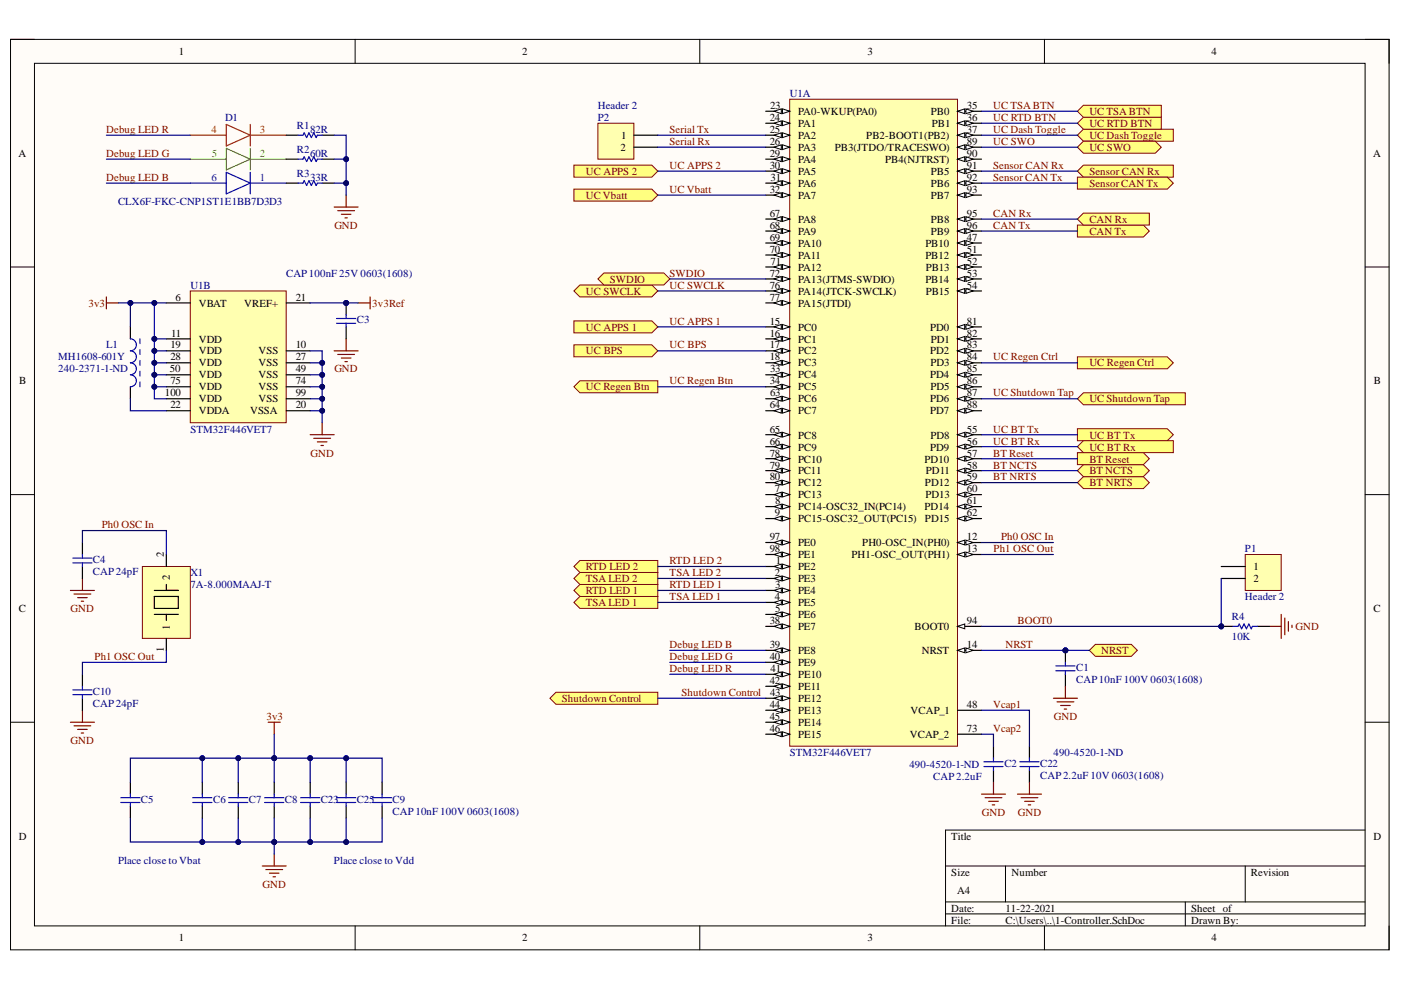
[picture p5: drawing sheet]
<svg xmlns="http://www.w3.org/2000/svg" width="297mm" height="210mm" viewBox="0 0 297 210" stroke-linecap="round" stroke-linejoin="round" font-family="sans-serif">
<defs><g id="words">
<g font-size="2.3">
<text x="37.9" y="11.7">1</text>
<text x="110.7" y="11.7">2</text>
<text x="183.9" y="11.7">3</text>
<text x="256.8" y="11.7">4</text>
<text x="163.3" y="23.1">23</text>
<text x="205" y="23.1">35</text>
<text x="131.7" y="29.5">1</text>
<text x="163.2" y="25.6">24</text>
<text x="163.2" y="28.1">25</text>
<text x="169.2" y="24.3">PA0-WKUP(PA0)</text>
<text x="169.2" y="26.9">PA1</text>
<text x="169.2" y="29.5">PA2</text>
<text x="183.7" y="29.5">PB2-BOOT1(PB2)</text>
<text x="197.4" y="24.3">PB0</text>
<text x="197.5" y="26.9">PB1</text>
<text x="205" y="25.6">36</text>
<text x="205" y="28.1">37</text>
<text x="3.9" y="33.3">A</text>
<text x="131.6" y="32">2</text>
<text x="163.2" y="30.8">26</text>
<text x="163.2" y="33.3">29</text>
<text x="163.2" y="35.8">30</text>
<text x="169.2" y="32">PA3</text>
<text x="169.2" y="34.6">PA4</text>
<text x="177" y="32">PB3(JTDO/TRACESWO)</text>
<text x="187.6" y="34.6">PB4(NJTRST)</text>
<text x="205" y="30.8">89</text>
<text x="205" y="33.3">90</text>
<text x="205" y="35.8">91</text>
<text x="291.1" y="33.3">A</text>
<text x="163.2" y="40.9">32</text>
<text x="163.4" y="38.4">31</text>
<text x="169.2" y="37.1">PA5</text>
<text x="169.2" y="39.6">PA6</text>
<text x="197.4" y="37.1">PB5</text>
<text x="197.4" y="39.6">PB6</text>
<text x="205" y="38.4">92</text>
<text x="205" y="40.9">93</text>
<text x="163.2" y="46">67</text>
<text x="169.2" y="42.2">PA7</text>
<text x="169.2" y="47.3">PA8</text>
<text x="197.4" y="42.2">PB7</text>
<text x="197.4" y="47.3">PB8</text>
<text x="205" y="46">95</text>
<text x="163.2" y="51.1">69</text>
<text x="163.2" y="53.6">70</text>
<text x="163.2" y="48.5">68</text>
<text x="169.2" y="52.3">PA10</text>
<text x="169.2" y="49.8">PA9</text>
<text x="196.2" y="52.3">PB10</text>
<text x="197.4" y="49.8">PB9</text>
<text x="205" y="51.1">47</text>
<text x="205" y="53.6">51</text>
<text x="205" y="48.5">96</text>
<text x="163.2" y="58.7">72</text>
<text x="163.4" y="56.1">71</text>
<text x="169.2" y="54.9">PA11</text>
<text x="169.2" y="57.4">PA12</text>
<text x="169.2" y="59.9">PA13(JTMS-SWDIO)</text>
<text x="196.2" y="54.9">PB12</text>
<text x="196.2" y="59.9">PB14</text>
<text x="196.3" y="57.4">PB13</text>
<text x="205" y="56.1">52</text>
<text x="205" y="58.7">53</text>
<text x="37.2" y="63.7">6</text>
<text x="42.1" y="65">VBAT</text>
<text x="51.8" y="65">VREF+</text>
<text x="62.7" y="63.7">21</text>
<text x="163.2" y="61.2">76</text>
<text x="163.2" y="63.7">77</text>
<text x="169.2" y="62.5">PA14(JTCK-SWCLK)</text>
<text x="169.2" y="65">PA15(JTDI)</text>
<text x="196.3" y="62.5">PB15</text>
<text x="205" y="61.2">54</text>
<text x="36.3" y="71.4">11</text>
<text x="163.2" y="68.8">15</text>
<text x="163.2" y="71.4">16</text>
<text x="169.2" y="70.1">PC0</text>
<text x="197.2" y="70.1">PD0</text>
<text x="205" y="68.8">81</text>
<text x="205" y="71.4">82</text>
<text x="36.1" y="73.9">19</text>
<text x="36.1" y="76.4">28</text>
<text x="42.1" y="72.6">VDD</text>
<text x="42.1" y="75.2">VDD</text>
<text x="42.1" y="77.7">VDD</text>
<text x="54.8" y="75.2">VSS</text>
<text x="54.8" y="77.7">VSS</text>
<text x="62.7" y="73.9">10</text>
<text x="62.7" y="76.4">27</text>
<text x="163.2" y="73.9">17</text>
<text x="163.2" y="76.4">18</text>
<text x="169.2" y="72.6">PC1</text>
<text x="169.2" y="75.2">PC2</text>
<text x="169.2" y="77.7">PC3</text>
<text x="197.2" y="75.2">PD2</text>
<text x="197.3" y="77.7">PD3</text>
<text x="197.4" y="72.6">PD1</text>
<text x="205" y="73.9">83</text>
<text x="205" y="76.4">84</text>
<text x="4.1" y="81.5">B</text>
<text x="36" y="79">50</text>
<text x="36.1" y="81.5">75</text>
<text x="42.1" y="80.2">VDD</text>
<text x="42.1" y="82.8">VDD</text>
<text x="54.8" y="80.2">VSS</text>
<text x="54.8" y="82.8">VSS</text>
<text x="62.7" y="79">49</text>
<text x="62.7" y="81.5">74</text>
<text x="163.2" y="81.5">34</text>
<text x="163.3" y="79">33</text>
<text x="169.2" y="80.2">PC4</text>
<text x="169.2" y="82.8">PC5</text>
<text x="197.2" y="80.2">PD4</text>
<text x="197.3" y="82.8">PD5</text>
<text x="205" y="79">85</text>
<text x="205" y="81.5">86</text>
<text x="291.3" y="81.5">B</text>
<text x="34.9" y="84">100</text>
<text x="36.1" y="86.6">22</text>
<text x="42.1" y="85.3">VDD</text>
<text x="42.1" y="87.8">VDDA</text>
<text x="53" y="87.8">VSSA</text>
<text x="54.8" y="85.3">VSS</text>
<text x="62.7" y="84">99</text>
<text x="62.7" y="86.6">20</text>
<text x="163.2" y="86.6">64</text>
<text x="163.3" y="84">63</text>
<text x="169.2" y="85.3">PC6</text>
<text x="169.2" y="87.8">PC7</text>
<text x="197.2" y="85.3">PD6</text>
<text x="197.2" y="87.8">PD7</text>
<text x="205" y="84">87</text>
<text x="205" y="86.6">88</text>
<text x="163.2" y="91.7">65</text>
<text x="163.2" y="94.3">66</text>
<text x="169.2" y="93">PC8</text>
<text x="169.2" y="95.5">PC9</text>
<text x="197.2" y="95.5">PD9</text>
<text x="197.3" y="93">PD8</text>
<text x="205" y="91.7">55</text>
<text x="205" y="94.3">56</text>
<text x="163.2" y="96.8">78</text>
<text x="163.2" y="99.3">79</text>
<text x="163.2" y="101.9">80</text>
<text x="169.2" y="98.1">PC10</text>
<text x="169.2" y="100.6">PC11</text>
<text x="196" y="98.1">PD10</text>
<text x="196.3" y="100.6">PD11</text>
<text x="205" y="96.8">57</text>
<text x="205" y="99.3">58</text>
<text x="205" y="101.9">59</text>
<text x="164.3" y="104.4">7</text>
<text x="164.4" y="106.9">8</text>
<text x="169.2" y="103.1">PC12</text>
<text x="169.2" y="105.7">PC13</text>
<text x="196.1" y="103.1">PD12</text>
<text x="196.2" y="105.7">PD13</text>
<text x="205" y="104.4">60</text>
<text x="205" y="106.9">61</text>
<text x="164.3" y="109.5">9</text>
<text x="169.2" y="108.2">PC14-OSC32_IN(PC14)</text>
<text x="169.2" y="110.8">PC15-OSC32_OUT(PC15)</text>
<text x="196" y="108.2">PD14</text>
<text x="196.1" y="110.8">PD15</text>
<text x="205" y="109.5">62</text>
<text x="34.8" y="118.1" transform="rotate(-90 34.8 118.1)">2</text>
<text x="163.2" y="114.6">97</text>
<text x="163.2" y="117.1">98</text>
<text x="164.5" y="119.6">1</text>
<text x="169.2" y="115.8">PE0</text>
<text x="169.2" y="118.4">PE1</text>
<text x="180.5" y="118.4">PH1-OSC_OUT(PH1)</text>
<text x="182.8" y="115.8">PH0-OSC_IN(PH0)</text>
<text x="205" y="114.6">12</text>
<text x="205" y="117.1">13</text>
<text x="36" y="122.9" transform="rotate(-90 36 122.9)">2</text>
<text x="164.3" y="122.2">2</text>
<text x="164.4" y="124.7">3</text>
<text x="169.2" y="120.9">PE2</text>
<text x="169.2" y="123.4">PE3</text>
<text x="169.2" y="126">PE4</text>
<text x="265.7" y="120.9">1</text>
<text x="265.7" y="123.4">2</text>
<text x="4" y="129.8">C</text>
<text x="164.3" y="127.2">4</text>
<text x="164.4" y="129.8">5</text>
<text x="169.2" y="128.5">PE5</text>
<text x="169.2" y="131">PE6</text>
<text x="291.2" y="129.8">C</text>
<text x="36" y="133.6" transform="rotate(-90 36 133.6)">1</text>
<text x="163.2" y="132.3">38</text>
<text x="163.2" y="137.4">39</text>
<text x="169.2" y="133.6">PE7</text>
<text x="193.9" y="133.6">BOOT0</text>
<text x="205" y="132.3">94</text>
<text x="205" y="137.4">14</text>
<text x="34.8" y="138.2" transform="rotate(-90 34.8 138.2)">1</text>
<text x="163.2" y="139.9">40</text>
<text x="163.4" y="142.5">41</text>
<text x="169.2" y="143.7">PE10</text>
<text x="169.2" y="138.7">PE8</text>
<text x="169.2" y="141.2">PE9</text>
<text x="195.4" y="138.7">NRST</text>
<text x="163.2" y="145">42</text>
<text x="163.3" y="147.5">43</text>
<text x="169.2" y="146.3">PE11</text>
<text x="169.2" y="148.9">PE12</text>
<text x="163.2" y="150.2">44</text>
<text x="163.2" y="152.7">45</text>
<text x="163.2" y="155.2">46</text>
<text x="169.2" y="151.4">PE13</text>
<text x="169.2" y="154">PE14</text>
<text x="193.1" y="151.4">VCAP_1</text>
<text x="205" y="150.2">48</text>
<text x="205" y="155.2">73</text>
<text x="169.2" y="156.5">PE15</text>
<text x="192.9" y="156.5">VCAP_2</text>
<text x="4" y="178.1">D</text>
<text x="201.7" y="178.1">Title</text>
<text x="291.2" y="178.1">D</text>
<text x="201.7" y="185.7">Size</text>
<text x="214.5" y="185.7">Number</text>
<text x="265.2" y="185.7">Revision</text>
<text x="203" y="189.5">A4</text>
<text x="201.7" y="193.3">Date:</text>
<text x="201.7" y="195.8">File:</text>
<text x="213.2" y="193.3">11-22-2021</text>
<text x="213.2" y="195.8">C:\Users\..\1-Controller.SchDoc</text>
<text x="252.5" y="193.3">Sheet of</text>
<text x="252.5" y="195.8">Drawn By:</text>
<text x="37.9" y="199.6">1</text>
<text x="110.7" y="199.6">2</text>
<text x="183.9" y="199.6">3</text>
<text x="256.8" y="199.6">4</text>
</g>
<g font-size="2.3" fill="#000080">
<text x="126.7" y="23.1">Header 2</text>
<text x="167.4" y="20.5">U1A</text>
<text x="47.7" y="25.6">D1</text>
<text x="62.9" y="27.4">R1</text>
<text x="65.7" y="28.1">82R</text>
<text x="126.7" y="25.6">P2</text>
<text x="62.9" y="32.5">R2</text>
<text x="65.7" y="33.3">60R</text>
<text x="62.9" y="37.6">R3</text>
<text x="65.7" y="38.4">33R</text>
<text x="25" y="43.4">CLX6F-FKC-CNP1ST1E1BB7D3D3</text>
<text x="60.7" y="58.7">CAP100nF 25V 0603(1608)</text>
<text x="40.4" y="61.2">U1B</text>
<text x="75.6" y="68.6">C3</text>
<text x="12.4" y="76.4">MH1608-601Y</text>
<text x="22.5" y="73.9">L1</text>
<text x="12.4" y="79">240-2371-1-ND</text>
<text x="40.4" y="91.7">STM32F446VET7</text>
<text x="19.7" y="119.4">C4</text>
<text x="264" y="117.1">P1</text>
<text x="19.7" y="121.9">CAP24pF</text>
<text x="40.4" y="122.2">X1</text>
<text x="40.4" y="124.7">7A-8.000MAAJ-T</text>
<text x="261.2" y="131.5">R4</text>
<text x="264" y="127.2">Header 2</text>
<text x="261.2" y="135.6">10K</text>
<text x="228.2" y="142.2">C1</text>
<text x="19.7" y="147.3">C10</text>
<text x="19.7" y="149.9">CAP24pF</text>
<text x="228.2" y="144.7">CAP10nF 100V 0603(1608)</text>
<text x="167.4" y="160.3">STM32F446VET7</text>
<text x="223.3" y="160.3">490-4520-1-ND</text>
<text x="192.8" y="162.8">490-4520-1-ND</text>
<text x="197.9" y="165.4">CAP2.2uF</text>
<text x="212.9" y="162.6">C2</text>
<text x="220.6" y="162.6">C22</text>
<text x="220.6" y="165.1">CAP2.2uF 10V 0603(1608)</text>
<text x="29.9" y="170.2">C5</text>
<text x="45.2" y="170.2">C6</text>
<text x="52.8" y="170.2">C7</text>
<text x="60.4" y="170.2">C8</text>
<text x="68" y="170.2">C23</text>
<text x="75.6" y="170.2">C25</text>
<text x="83.2" y="170.2">C9</text>
<text x="83.2" y="172.7">CAP10nF 100V 0603(1608)</text>
<text x="25" y="183.1">Place close to Vbat</text>
<text x="70.8" y="183.1">Place close to Vdd</text>
</g>
<g font-size="2.3" fill="#800000">
<text x="210.6" y="23.1">UC TSA BTN</text>
<text x="22.5" y="28.1">Debug LED R</text>
<text x="142" y="28.1">Serial Tx</text>
<text x="210.6" y="28.1">UC Dash Toggle</text>
<text x="210.6" y="25.6">UC RTD BTN</text>
<text x="231" y="29.5">UC Dash Toggle</text>
<text x="231" y="26.9">UC RTD BTN</text>
<text x="231" y="24.3">UC TSA BTN</text>
<text x="22.5" y="33.3">Debug LED G</text>
<text x="142" y="30.8">Serial Rx</text>
<text x="142" y="35.8">UC APPS 2</text>
<text x="210.6" y="30.8">UC SWO</text>
<text x="210.6" y="35.8">Sensor CAN Rx</text>
<text x="231" y="32">UC SWO</text>
<text x="22.5" y="38.4">Debug LED B</text>
<text x="124.2" y="37.1">UC APPS 2</text>
<text x="142" y="40.9">UC Vbatt</text>
<text x="210.6" y="38.4">Sensor CAN Tx</text>
<text x="231" y="37.1">Sensor CAN Rx</text>
<text x="231" y="39.6">Sensor CAN Tx</text>
<text x="124.2" y="42.2">UC Vbatt</text>
<text x="210.6" y="46">CAN Rx</text>
<text x="231" y="47.3">CAN Rx</text>
<text x="70.9" y="48.5">GND</text>
<text x="210.6" y="48.5">CAN Tx</text>
<text x="231" y="49.8">CAN Tx</text>
<text x="129.3" y="59.9">SWDIO</text>
<text x="142" y="58.7">SWDIO</text>
<text x="18.8" y="65">3v3</text>
<text x="78.9" y="65">3v3Ref</text>
<text x="124.2" y="62.5">UC SWCLK</text>
<text x="142" y="61.2">UC SWCLK</text>
<text x="124.2" y="70.1">UC APPS 1</text>
<text x="142" y="68.8">UC APPS 1</text>
<text x="124.2" y="75.2">UC BPS</text>
<text x="142" y="73.9">UC BPS</text>
<text x="210.6" y="76.4">UC Regen Ctrl</text>
<text x="231" y="77.7">UC Regen Ctrl</text>
<text x="70.9" y="79">GND</text>
<text x="124.2" y="82.8">UC Regen Btn</text>
<text x="142" y="81.5">UC Regen Btn</text>
<text x="210.6" y="84">UC Shutdown Tap</text>
<text x="231" y="85.3">UC Shutdown Tap</text>
<text x="210.6" y="94.3">UC BT Rx</text>
<text x="210.6" y="91.7">UC BT Tx</text>
<text x="231" y="93">UC BT Tx</text>
<text x="231" y="95.5">UC BT Rx</text>
<text x="65.8" y="96.8">GND</text>
<text x="210.6" y="99.3">BT NCTS</text>
<text x="210.6" y="96.8">BT Reset</text>
<text x="210.6" y="101.9">BT NRTS</text>
<text x="231" y="100.6">BT NCTS</text>
<text x="231" y="98.1">BT Reset</text>
<text x="231" y="103.1">BT NRTS</text>
<text x="21.6" y="112">Ph0 OSC In</text>
<text x="142" y="119.6">RTD LED 2</text>
<text x="210.7" y="117.1">Ph1 OSC Out</text>
<text x="212.3" y="114.6">Ph0 OSC In</text>
<text x="124.2" y="123.4">TSA LED 2</text>
<text x="124.2" y="126">RTD LED 1</text>
<text x="124.2" y="120.9">RTD LED 2</text>
<text x="142" y="122.2">TSA LED 2</text>
<text x="142" y="124.7">RTD LED 1</text>
<text x="15" y="129.8">GND</text>
<text x="124.2" y="128.5">TSA LED 1</text>
<text x="142" y="127.2">TSA LED 1</text>
<text x="142" y="137.4">Debug LED B</text>
<text x="213.2" y="137.4">NRST</text>
<text x="215.7" y="132.3">BOOT0</text>
<text x="274.7" y="133.6">GND</text>
<text x="20.1" y="139.9">Ph1 OSC Out</text>
<text x="142" y="142.5">Debug LED R</text>
<text x="142" y="139.9">Debug LED G</text>
<text x="233.5" y="138.7">NRST</text>
<text x="119.1" y="148.9">Shutdown Control</text>
<text x="144.5" y="147.5">Shutdown Control</text>
<text x="56.5" y="152.7">3v3</text>
<text x="210.6" y="150.2">Vcap1</text>
<text x="210.6" y="155.2">Vcap2</text>
<text x="223.4" y="152.7">GND</text>
<text x="15" y="157.8">GND</text>
<text x="208.2" y="173">GND</text>
<text x="215.8" y="173">GND</text>
<text x="55.7" y="188.2">GND</text>
</g>
<g font-size="2.3" fill="#f00">
<text x="44.8" y="28.1">4</text>
<text x="55.1" y="28.1">3</text>
</g>
<g font-size="2.3" fill="#0f0">
<text x="44.9" y="33.3">5</text>
<text x="55.1" y="33.3">2</text>
</g>
<g font-size="2.3" fill="#00f">
<text x="44.8" y="38.4">6</text>
<text x="55.1" y="38.4">1</text>
</g>
</g></defs>
<path d="M2.2 8.4h292.3v193h-292.3z" fill-rule="evenodd" fill="#fffcf8"/>
<path d="M2.2 8.4h292.3v193h-292.3z" fill="none" stroke="#000" stroke-width=".21"/>
<path d="M7.3 13.4h282.1v182.9h-282.1z" fill-rule="evenodd" fill="#fffcf8"/>
<g fill="none" stroke="#000" stroke-width=".21">
<path d="M2.2 8.3h5.1M7.3 13.4h282.1v182.9h-282.1zM75.3 8.3v5.1M148.4 8.3v5.1M221.4 8.4v5M289.4 8.4h5.1v5M2.2 56.6h5.1M289.4 56.6h5.1M2.2 104.9h5.1M289.4 104.9h5.1M2.2 153.1h5.1M289.4 153.1h5.1"/>
<path d="M289.4 176h-88.9v20.3M75.3 196.3v5.1M148.4 196.3v5.1M200.5 183.6h88.9M200.5 191.2h88.9M200.5 193.8h88.9M213.2 183.6v7.6M221.4 196.3v5.1M251.3 191.2v5.1M264 183.6v7.6M294.5 196.3v5.1"/>
</g>
<path d="M30.2 120.1h10.1v15.2h-10.1z" fill-rule="evenodd" fill="#ffffb0"/>
<path d="M30.2 120.1h10.1v15.2h-10.1z" fill="none" stroke="#800000" stroke-width=".21"/>
<path d="M35.3 117.6v2.5M32.7 130.3h5.1M32.7 126.5h5.1v2.5h-5.1zM32.7 125.2h5.1M35.3 123.9v1.3M35.3 130.3v1.2M35.3 135.3v2.6" fill="none" stroke="#000" stroke-width=".25"/>
<path d="M14.9 125.2h5.1M15.7 125.9h3.6M16.5 126.7h2M17.2 127.5h.5M17.5 122.6v2.6M14.9 153.1h5.1M15.7 153.9h3.6M16.5 154.7h2M17.2 155.4h.5M17.5 150.6v2.5" fill="none" stroke="#800000" stroke-width=".25"/>
<path d="M231 137.9l1.2-1.3h7.7l1.2 1.3-1.2 1.3h-7.7z" fill-rule="evenodd" fill="#ffff80"/>
<path d="M231 137.9l1.2-1.3h7.7l1.2 1.3-1.2 1.3h-7.7z" fill="none" stroke="#800000" stroke-width=".21"/>
<path d="M264 117.6h7.6v7.6h-7.6z" fill-rule="evenodd" fill="#ffffb0"/>
<path d="M264 117.6h7.6v7.6h-7.6z" fill="none" stroke="#800000" stroke-width=".21"/>
<path d="M258.9 120.1h5.1M258.9 122.7h5.1M27.6 165.8v2.6M27.6 170.9v2.6M42.9 165.8v2.6M42.9 170.9v2.6M50.5 165.8v2.6M50.5 170.9v2.6M58.1 165.8v2.6M58.1 170.9v2.6M81 165.8v2.6M81 170.9v2.6" fill="none" stroke="#000" stroke-width=".25"/>
<g fill="none" stroke="#800000" stroke-width=".25">
<path d="M22.6 63v2.5M22.6 64.2h2.5M70.8 74.4h5.1M71.6 75.2h3.6M72.4 75.9h2M73.1 76.7h.5M73.4 71.8v2.6M75.9 64.2h2.6M78.5 63v2.5M269.1 132.8h2.5M271.6 130.3v5.1M272.4 131v3.6"/>
<path d="M273.2 131.8v2M273.9 132.6v.5M56.9 153.1h2.5M58.1 153.1v2.6M55.6 183.6h5.1M56.4 184.4h3.5M57.1 185.1h2.1M57.9 185.9h.5M58.1 181.1v2.5"/>
</g>
<g fill="none" stroke="#00f" stroke-width=".25">
<path d="M40.3 38.8h7.7M48 36.5l5.1 2.3-5.1 2.3zM53.1 36.5v4.6M53.1 38.8h7.6M25.6 169.1h4.1M25.6 170.1h4.1M27.6 168.4v.7M27.6 170.1v.8M40.9 169.1h4M40.9 170.1h4M42.9 168.4v.7M42.9 170.1v.8"/>
<path d="M48.5 169.1h4M48.5 170.1h4M50.5 168.4v.7M50.5 170.1v.8M56.1 169.1h4.1M56.1 170.1h4.1M58.1 168.4v.7M58.1 170.1v.8M79 169.1h4M79 170.1h4M81 168.4v.7M81 170.1v.8"/>
</g>
<path d="M40.3 33.7h7.7M48 31.5l5.1 2.2-5.1 2.3zM53.1 31.5v4.5M53.1 33.7h7.6" fill="none" stroke="#0f0" stroke-width=".25"/>
<path d="M40.3 28.7h7.7M48 26.4l5.1 2.3-5.1 2.3zM53.1 26.4v4.6M53.1 28.7h7.6" fill="none" stroke="#f00" stroke-width=".25"/>
<path d="M228.4 84.6l1.3-1.3h21.6v2.5h-21.6z" fill-rule="evenodd" fill="#ffff80"/>
<path d="M228.4 84.6l1.3-1.3h21.6v2.5h-21.6z" fill="none" stroke="#800000" stroke-width=".21"/>
<path d="M123 126.5h16.5v2.5h-16.5l-1.3-1.3z" fill-rule="evenodd" fill="#ffff80"/>
<path d="M123 126.5h16.5v2.5h-16.5l-1.3-1.3z" fill="none" stroke="#800000" stroke-width=".21"/>
<path d="M121.7 122.6l1.3-1.2h16.5v2.5h-16.5z" fill-rule="evenodd" fill="#ffff80"/>
<path d="M121.7 122.6l1.3-1.2h16.5v2.5h-16.5z" fill="none" stroke="#800000" stroke-width=".21"/>
<path d="M121.7 125.2l1.3-1.3h16.5v2.6h-16.5z" fill-rule="evenodd" fill="#ffff80"/>
<path d="M121.7 125.2l1.3-1.3h16.5v2.6h-16.5z" fill="none" stroke="#800000" stroke-width=".21"/>
<path d="M123 118.8h16.5v2.6h-16.5l-1.3-1.3z" fill-rule="evenodd" fill="#ffff80"/>
<path d="M123 118.8h16.5v2.6h-16.5l-1.3-1.3z" fill="none" stroke="#800000" stroke-width=".21"/>
<path d="M228.4 28.7l1.3-1.3h19.1v2.5h-19.1z" fill-rule="evenodd" fill="#ffff80"/>
<path d="M228.4 28.7l1.3-1.3h19.1v2.5h-19.1z" fill="none" stroke="#800000" stroke-width=".21"/>
<path d="M228.4 31.2l1.3-1.3h15.3l1.2 1.3-1.2 1.3h-15.3z" fill-rule="evenodd" fill="#ffff80"/>
<path d="M228.4 31.2l1.3-1.3h15.3l1.2 1.3-1.2 1.3h-15.3z" fill="none" stroke="#800000" stroke-width=".21"/>
<path d="M121.7 61.7l1.3-1.3h15.2l1.3 1.3-1.3 1.3h-15.2z" fill-rule="evenodd" fill="#ffff80"/>
<path d="M121.7 61.7l1.3-1.3h15.2l1.3 1.3-1.3 1.3h-15.2z" fill="none" stroke="#800000" stroke-width=".21"/>
<path d="M228.4 90.9h19.1l1.3 1.3-1.3 1.2h-19.1z" fill-rule="evenodd" fill="#ffff80"/>
<path d="M228.4 90.9h19.1l1.3 1.3-1.3 1.2h-19.1z" fill="none" stroke="#800000" stroke-width=".21"/>
<path d="M228.4 94.7l1.3-1.3h19.1v2.6h-19.1z" fill-rule="evenodd" fill="#ffff80"/>
<path d="M228.4 94.7l1.3-1.3h19.1v2.6h-19.1z" fill="none" stroke="#800000" stroke-width=".21"/>
<path d="M228.4 102.3l1.3-1.2h12.7l1.3 1.2-1.3 1.3h-12.7z" fill-rule="evenodd" fill="#ffff80"/>
<path d="M228.4 102.3l1.3-1.2h12.7l1.3 1.2-1.3 1.3h-12.7z" fill="none" stroke="#800000" stroke-width=".21"/>
<path d="M228.4 99.8l1.3-1.3h12.7l1.3 1.3-1.3 1.3h-12.7z" fill-rule="evenodd" fill="#ffff80"/>
<path d="M228.4 99.8l1.3-1.3h12.7l1.3 1.3-1.3 1.3h-12.7z" fill="none" stroke="#800000" stroke-width=".21"/>
<path d="M228.4 47.7h14l1.3 1.3-1.3 1.3h-14z" fill-rule="evenodd" fill="#ffff80"/>
<path d="M228.4 47.7h14l1.3 1.3-1.3 1.3h-14z" fill="none" stroke="#800000" stroke-width=".21"/>
<path d="M228.4 46.5l1.3-1.3h14v2.5h-14z" fill-rule="evenodd" fill="#ffff80"/>
<path d="M228.4 46.5l1.3-1.3h14v2.5h-14z" fill="none" stroke="#800000" stroke-width=".21"/>
<circle cx="225.9" cy="137.9" r=".51" fill="#000080"/>
<circle cx="225.9" cy="137.9" r=".51" fill="none" stroke="#000080" stroke-width=".21"/>
<path d="M225.9 137.9v2.5M225.9 143v2.5" fill="none" stroke="#000" stroke-width=".25"/>
<circle cx="225.9" cy="137.9" r=".51" fill="#000080"/>
<circle cx="225.9" cy="137.9" r=".51" fill="none" stroke="#000080" stroke-width=".21"/>
<path d="M223.9 141.2h4M223.9 142.2h4M225.9 140.4v.8M225.9 142.2v.8" fill="none" stroke="#00f" stroke-width=".25"/>
<path d="M223.3 148h5.1M224.1 148.8h3.6M224.9 149.6h2M225.6 150.3h.5M225.9 145.5v2.5" fill="none" stroke="#800000" stroke-width=".25"/>
<circle cx="73.4" cy="64.2" r=".51" fill="#000080"/>
<circle cx="73.4" cy="64.2" r=".51" fill="none" stroke="#000080" stroke-width=".21"/>
<path d="M73.4 64.2v2.6M73.4 69.3v2.5" fill="none" stroke="#000" stroke-width=".25"/>
<circle cx="73.4" cy="64.2" r=".51" fill="#000080"/>
<circle cx="73.4" cy="64.2" r=".51" fill="none" stroke="#000080" stroke-width=".21"/>
<path d="M71.4 67.5h4M71.4 68.5h4M73.4 66.8v.7M73.4 68.5v.8" fill="none" stroke="#00f" stroke-width=".25"/>
<path d="M228.4 96h14l1.3 1.3-1.3 1.2h-14z" fill-rule="evenodd" fill="#ffff80"/>
<path d="M228.4 96h14l1.3 1.3-1.3 1.2h-14z" fill="none" stroke="#800000" stroke-width=".21"/>
<path d="M70.8 43.9h5.1M71.6 44.7h3.6M72.4 45.4h2M73.1 46.2h.5M73.4 41.4v2.5" fill="none" stroke="#800000" stroke-width=".25"/>
<path d="M60.7 28.7h2.5M60.7 33.7h2.5M60.7 38.8h2.5M68.3 28.7h2.5M68.3 33.7h2.5M68.3 38.8h2.5M17.5 115v2.6M17.5 120.1v2.5M17.5 143v2.5M17.5 148v2.6" fill="none" stroke="#000" stroke-width=".25"/>
<path d="M63.2 28.7h1l.3-.5 .5 1 .5-1 .5 1 .5-1 .5 1 .3-.5h1M63.2 33.7h1l.3-.5 .5 1.1 .5-1.1 .5 1.1 .5-1.1 .5 1.1 .3-.6h1M63.2 38.8h1l.3-.5 .5 1 .5-1 .5 1 .5-1 .5 1 .3-.5h1M15.4 118.3h4.1M15.4 119.3h4.1M17.5 117.6v.7M17.5 119.3v.8M15.4 146.3h4.1M15.4 147.3h4.1M17.5 145.5v.8M17.5 147.3v.7" fill="none" stroke="#00f" stroke-width=".25"/>
<circle cx="258.9" cy="132.8" r=".51" fill="#000080"/>
<circle cx="258.9" cy="132.8" r=".51" fill="none" stroke="#000080" stroke-width=".21"/>
<path d="M258.9 132.8h2.6M266.6 132.8h2.5" fill="none" stroke="#000" stroke-width=".25"/>
<circle cx="258.9" cy="132.8" r=".51" fill="#000080"/>
<circle cx="258.9" cy="132.8" r=".51" fill="none" stroke="#000080" stroke-width=".21"/>
<path d="M261.5 132.8h1l.2-.5 .5 1 .6-1 .5 1 .5-1 .5 1 .2-.5h1.1" fill="none" stroke="#00f" stroke-width=".25"/>
<path d="M228.4 36.3l1.3-1.3h19.1v2.6h-19.1z" fill-rule="evenodd" fill="#ffff80"/>
<path d="M228.4 36.3l1.3-1.3h19.1v2.6h-19.1z" fill="none" stroke="#800000" stroke-width=".21"/>
<path d="M228.4 37.6h19.1l1.3 1.2-1.3 1.3h-19.1z" fill-rule="evenodd" fill="#ffff80"/>
<path d="M228.4 37.6h19.1l1.3 1.2-1.3 1.3h-19.1z" fill="none" stroke="#800000" stroke-width=".21"/>
<path d="M167.4 21h35.6v137.2h-35.6z" fill-rule="evenodd" fill="#ffffb0"/>
<path d="M167.4 21h35.6v137.2h-35.6z" fill="none" stroke="#800000" stroke-width=".21"/>
<path d="M203 132.8h5.1" fill="none" stroke="#000" stroke-width=".25"/>
<path d="M203 132.8l1.5-.5v1z" fill="#f8fcff"/>
<path d="M203 132.8l1.5-.5v1z" fill="none" stroke="#000" stroke-width=".21"/>
<path d="M203 137.9h5.1" fill="none" stroke="#000" stroke-width=".25"/>
<path d="M203 137.9l1.5-.5v1z" fill="#f8fcff"/>
<path d="M203 137.9l1.5-.5v1z" fill="none" stroke="#000" stroke-width=".21"/>
<path d="M204.8 137.4l1.5 .5-1.5 .5z" fill="#f8fcff"/>
<path d="M204.8 137.4l1.5 .5-1.5 .5z" fill="none" stroke="#000" stroke-width=".21"/>
<path d="M162.3 23.6h5.1" fill="none" stroke="#000" stroke-width=".25"/>
<path d="M165.9 23.1l1.5 .5-1.5 .5z" fill="#f8fcff"/>
<path d="M165.9 23.1l1.5 .5-1.5 .5z" fill="none" stroke="#000" stroke-width=".21"/>
<path d="M164.1 23.6l1.5-.5v1z" fill="#f8fcff"/>
<path d="M164.1 23.6l1.5-.5v1z" fill="none" stroke="#000" stroke-width=".21"/>
<path d="M162.3 26.1h5.1" fill="none" stroke="#000" stroke-width=".25"/>
<path d="M165.9 25.6l1.5 .5-1.5 .5z" fill="#f8fcff"/>
<path d="M165.9 25.6l1.5 .5-1.5 .5z" fill="none" stroke="#000" stroke-width=".21"/>
<path d="M164.1 26.1l1.5-.5v1z" fill="#f8fcff"/>
<path d="M164.1 26.1l1.5-.5v1z" fill="none" stroke="#000" stroke-width=".21"/>
<path d="M162.3 51.5h5.1" fill="none" stroke="#000" stroke-width=".25"/>
<path d="M165.9 51l1.5 .5-1.5 .5z" fill="#f8fcff"/>
<path d="M165.9 51l1.5 .5-1.5 .5z" fill="none" stroke="#000" stroke-width=".21"/>
<path d="M164.1 51.5l1.5-.5v1z" fill="#f8fcff"/>
<path d="M164.1 51.5l1.5-.5v1z" fill="none" stroke="#000" stroke-width=".21"/>
<path d="M162.3 54.1h5.1" fill="none" stroke="#000" stroke-width=".25"/>
<path d="M165.9 53.6l1.5 .5-1.5 .5z" fill="#f8fcff"/>
<path d="M165.9 53.6l1.5 .5-1.5 .5z" fill="none" stroke="#000" stroke-width=".21"/>
<path d="M164.1 54.1l1.5-.5v1z" fill="#f8fcff"/>
<path d="M164.1 54.1l1.5-.5v1z" fill="none" stroke="#000" stroke-width=".21"/>
<path d="M162.3 56.6h5.1" fill="none" stroke="#000" stroke-width=".25"/>
<path d="M165.9 56.1l1.5 .5-1.5 .5z" fill="#f8fcff"/>
<path d="M165.9 56.1l1.5 .5-1.5 .5z" fill="none" stroke="#000" stroke-width=".21"/>
<path d="M164.1 56.6l1.5-.5v1z" fill="#f8fcff"/>
<path d="M164.1 56.6l1.5-.5v1z" fill="none" stroke="#000" stroke-width=".21"/>
<path d="M162.3 59.1h5.1" fill="none" stroke="#000" stroke-width=".25"/>
<path d="M165.9 58.6l1.5 .5-1.5 .6z" fill="#f8fcff"/>
<path d="M165.9 58.6l1.5 .5-1.5 .6z" fill="none" stroke="#000" stroke-width=".21"/>
<path d="M164.1 59.1l1.5-.5v1.1z" fill="#f8fcff"/>
<path d="M164.1 59.1l1.5-.5v1.1z" fill="none" stroke="#000" stroke-width=".21"/>
<path d="M162.3 61.7h5.1" fill="none" stroke="#000" stroke-width=".25"/>
<path d="M165.9 61.2l1.5 .5-1.5 .5z" fill="#f8fcff"/>
<path d="M165.9 61.2l1.5 .5-1.5 .5z" fill="none" stroke="#000" stroke-width=".21"/>
<path d="M164.1 61.7l1.5-.5v1z" fill="#f8fcff"/>
<path d="M164.1 61.7l1.5-.5v1z" fill="none" stroke="#000" stroke-width=".21"/>
<path d="M162.3 64.2h5.1" fill="none" stroke="#000" stroke-width=".25"/>
<path d="M165.9 63.7l1.5 .5-1.5 .5z" fill="#f8fcff"/>
<path d="M165.9 63.7l1.5 .5-1.5 .5z" fill="none" stroke="#000" stroke-width=".21"/>
<path d="M164.1 64.2l1.5-.5v1z" fill="#f8fcff"/>
<path d="M164.1 64.2l1.5-.5v1z" fill="none" stroke="#000" stroke-width=".21"/>
<path d="M162.3 28.7h5.1" fill="none" stroke="#000" stroke-width=".25"/>
<path d="M165.9 28.2l1.5 .5-1.5 .5z" fill="#f8fcff"/>
<path d="M165.9 28.2l1.5 .5-1.5 .5z" fill="none" stroke="#000" stroke-width=".21"/>
<path d="M164.1 28.7l1.5-.5v1z" fill="#f8fcff"/>
<path d="M164.1 28.7l1.5-.5v1z" fill="none" stroke="#000" stroke-width=".21"/>
<path d="M162.3 31.2h5.1" fill="none" stroke="#000" stroke-width=".25"/>
<path d="M165.9 30.7l1.5 .5-1.5 .5z" fill="#f8fcff"/>
<path d="M165.9 30.7l1.5 .5-1.5 .5z" fill="none" stroke="#000" stroke-width=".21"/>
<path d="M164.1 31.2l1.5-.5v1z" fill="#f8fcff"/>
<path d="M164.1 31.2l1.5-.5v1z" fill="none" stroke="#000" stroke-width=".21"/>
<path d="M162.3 33.7h5.1" fill="none" stroke="#000" stroke-width=".25"/>
<path d="M165.9 33.2l1.5 .5-1.5 .6z" fill="#f8fcff"/>
<path d="M165.9 33.2l1.5 .5-1.5 .6z" fill="none" stroke="#000" stroke-width=".21"/>
<path d="M164.1 33.7l1.5-.5v1.1z" fill="#f8fcff"/>
<path d="M164.1 33.7l1.5-.5v1.1z" fill="none" stroke="#000" stroke-width=".21"/>
<path d="M162.3 36.3h5.1" fill="none" stroke="#000" stroke-width=".25"/>
<path d="M165.9 35.8l1.5 .5-1.5 .5z" fill="#f8fcff"/>
<path d="M165.9 35.8l1.5 .5-1.5 .5z" fill="none" stroke="#000" stroke-width=".21"/>
<path d="M164.1 36.3l1.5-.5v1z" fill="#f8fcff"/>
<path d="M164.1 36.3l1.5-.5v1z" fill="none" stroke="#000" stroke-width=".21"/>
<path d="M162.3 38.8h5.1" fill="none" stroke="#000" stroke-width=".25"/>
<path d="M165.9 38.3l1.5 .5-1.5 .5z" fill="#f8fcff"/>
<path d="M165.9 38.3l1.5 .5-1.5 .5z" fill="none" stroke="#000" stroke-width=".21"/>
<path d="M164.1 38.8l1.5-.5v1z" fill="#f8fcff"/>
<path d="M164.1 38.8l1.5-.5v1z" fill="none" stroke="#000" stroke-width=".21"/>
<path d="M162.3 41.4h5.1" fill="none" stroke="#000" stroke-width=".25"/>
<path d="M165.9 40.9l1.5 .5-1.5 .5z" fill="#f8fcff"/>
<path d="M165.9 40.9l1.5 .5-1.5 .5z" fill="none" stroke="#000" stroke-width=".21"/>
<path d="M164.1 41.4l1.5-.5v1z" fill="#f8fcff"/>
<path d="M164.1 41.4l1.5-.5v1z" fill="none" stroke="#000" stroke-width=".21"/>
<path d="M162.3 46.4h5.1" fill="none" stroke="#000" stroke-width=".25"/>
<path d="M165.9 45.9l1.5 .5-1.5 .6z" fill="#f8fcff"/>
<path d="M165.9 45.9l1.5 .5-1.5 .6z" fill="none" stroke="#000" stroke-width=".21"/>
<path d="M164.1 46.4l1.5-.5v1.1z" fill="#f8fcff"/>
<path d="M164.1 46.4l1.5-.5v1.1z" fill="none" stroke="#000" stroke-width=".21"/>
<path d="M162.3 49h5.1" fill="none" stroke="#000" stroke-width=".25"/>
<path d="M165.9 48.5l1.5 .5-1.5 .5z" fill="#f8fcff"/>
<path d="M165.9 48.5l1.5 .5-1.5 .5z" fill="none" stroke="#000" stroke-width=".21"/>
<path d="M164.1 49l1.5-.5v1z" fill="#f8fcff"/>
<path d="M164.1 49l1.5-.5v1z" fill="none" stroke="#000" stroke-width=".21"/>
<path d="M203 23.6h5.1" fill="none" stroke="#000" stroke-width=".25"/>
<path d="M203 23.6l1.5-.5v1z" fill="#f8fcff"/>
<path d="M203 23.6l1.5-.5v1z" fill="none" stroke="#000" stroke-width=".21"/>
<path d="M204.8 23.1l1.5 .5-1.5 .5z" fill="#f8fcff"/>
<path d="M204.8 23.1l1.5 .5-1.5 .5z" fill="none" stroke="#000" stroke-width=".21"/>
<path d="M203 26.1h5.1" fill="none" stroke="#000" stroke-width=".25"/>
<path d="M203 26.1l1.5-.5v1z" fill="#f8fcff"/>
<path d="M203 26.1l1.5-.5v1z" fill="none" stroke="#000" stroke-width=".21"/>
<path d="M204.8 25.6l1.5 .5-1.5 .5z" fill="#f8fcff"/>
<path d="M204.8 25.6l1.5 .5-1.5 .5z" fill="none" stroke="#000" stroke-width=".21"/>
<path d="M203 51.5h5.1" fill="none" stroke="#000" stroke-width=".25"/>
<path d="M203 51.5l1.5-.5v1z" fill="#f8fcff"/>
<path d="M203 51.5l1.5-.5v1z" fill="none" stroke="#000" stroke-width=".21"/>
<path d="M204.8 51l1.5 .5-1.5 .5z" fill="#f8fcff"/>
<path d="M204.8 51l1.5 .5-1.5 .5z" fill="none" stroke="#000" stroke-width=".21"/>
<path d="M203 54.1h5.1" fill="none" stroke="#000" stroke-width=".25"/>
<path d="M203 54.1l1.5-.5v1z" fill="#f8fcff"/>
<path d="M203 54.1l1.5-.5v1z" fill="none" stroke="#000" stroke-width=".21"/>
<path d="M204.8 53.6l1.5 .5-1.5 .5z" fill="#f8fcff"/>
<path d="M204.8 53.6l1.5 .5-1.5 .5z" fill="none" stroke="#000" stroke-width=".21"/>
<path d="M203 56.6h5.1" fill="none" stroke="#000" stroke-width=".25"/>
<path d="M203 56.6l1.5-.5v1z" fill="#f8fcff"/>
<path d="M203 56.6l1.5-.5v1z" fill="none" stroke="#000" stroke-width=".21"/>
<path d="M204.8 56.1l1.5 .5-1.5 .5z" fill="#f8fcff"/>
<path d="M204.8 56.1l1.5 .5-1.5 .5z" fill="none" stroke="#000" stroke-width=".21"/>
<path d="M203 59.1h5.1" fill="none" stroke="#000" stroke-width=".25"/>
<path d="M203 59.1l1.5-.5v1.1z" fill="#f8fcff"/>
<path d="M203 59.1l1.5-.5v1.1z" fill="none" stroke="#000" stroke-width=".21"/>
<path d="M204.8 58.6l1.5 .5-1.5 .6z" fill="#f8fcff"/>
<path d="M204.8 58.6l1.5 .5-1.5 .6z" fill="none" stroke="#000" stroke-width=".21"/>
<path d="M203 61.7h5.1" fill="none" stroke="#000" stroke-width=".25"/>
<path d="M203 61.7l1.5-.5v1z" fill="#f8fcff"/>
<path d="M203 61.7l1.5-.5v1z" fill="none" stroke="#000" stroke-width=".21"/>
<path d="M204.8 61.2l1.5 .5-1.5 .5z" fill="#f8fcff"/>
<path d="M204.8 61.2l1.5 .5-1.5 .5z" fill="none" stroke="#000" stroke-width=".21"/>
<path d="M203 28.7h5.1" fill="none" stroke="#000" stroke-width=".25"/>
<path d="M203 28.7l1.5-.5v1z" fill="#f8fcff"/>
<path d="M203 28.7l1.5-.5v1z" fill="none" stroke="#000" stroke-width=".21"/>
<path d="M204.8 28.2l1.5 .5-1.5 .5z" fill="#f8fcff"/>
<path d="M204.8 28.2l1.5 .5-1.5 .5z" fill="none" stroke="#000" stroke-width=".21"/>
<path d="M203 31.2h5.1" fill="none" stroke="#000" stroke-width=".25"/>
<path d="M203 31.2l1.5-.5v1z" fill="#f8fcff"/>
<path d="M203 31.2l1.5-.5v1z" fill="none" stroke="#000" stroke-width=".21"/>
<path d="M204.8 30.7l1.5 .5-1.5 .5z" fill="#f8fcff"/>
<path d="M204.8 30.7l1.5 .5-1.5 .5z" fill="none" stroke="#000" stroke-width=".21"/>
<path d="M203 33.7h5.1" fill="none" stroke="#000" stroke-width=".25"/>
<path d="M203 33.7l1.5-.5v1.1z" fill="#f8fcff"/>
<path d="M203 33.7l1.5-.5v1.1z" fill="none" stroke="#000" stroke-width=".21"/>
<path d="M204.8 33.2l1.5 .5-1.5 .6z" fill="#f8fcff"/>
<path d="M204.8 33.2l1.5 .5-1.5 .6z" fill="none" stroke="#000" stroke-width=".21"/>
<path d="M203 36.3h5.1" fill="none" stroke="#000" stroke-width=".25"/>
<path d="M203 36.3l1.5-.5v1z" fill="#f8fcff"/>
<path d="M203 36.3l1.5-.5v1z" fill="none" stroke="#000" stroke-width=".21"/>
<path d="M204.8 35.8l1.5 .5-1.5 .5z" fill="#f8fcff"/>
<path d="M204.8 35.8l1.5 .5-1.5 .5z" fill="none" stroke="#000" stroke-width=".21"/>
<path d="M203 38.8h5.1" fill="none" stroke="#000" stroke-width=".25"/>
<path d="M203 38.8l1.5-.5v1z" fill="#f8fcff"/>
<path d="M203 38.8l1.5-.5v1z" fill="none" stroke="#000" stroke-width=".21"/>
<path d="M204.8 38.3l1.5 .5-1.5 .5z" fill="#f8fcff"/>
<path d="M204.8 38.3l1.5 .5-1.5 .5z" fill="none" stroke="#000" stroke-width=".21"/>
<path d="M203 41.4h5.1" fill="none" stroke="#000" stroke-width=".25"/>
<path d="M203 41.4l1.5-.5v1z" fill="#f8fcff"/>
<path d="M203 41.4l1.5-.5v1z" fill="none" stroke="#000" stroke-width=".21"/>
<path d="M204.8 40.9l1.5 .5-1.5 .5z" fill="#f8fcff"/>
<path d="M204.8 40.9l1.5 .5-1.5 .5z" fill="none" stroke="#000" stroke-width=".21"/>
<path d="M203 46.5h5.1" fill="none" stroke="#000" stroke-width=".25"/>
<path d="M203 46.5l1.5-.6v1.1z" fill="#f8fcff"/>
<path d="M203 46.5l1.5-.6v1.1z" fill="none" stroke="#000" stroke-width=".21"/>
<path d="M204.8 45.9l1.5 .6-1.5 .5z" fill="#f8fcff"/>
<path d="M204.8 45.9l1.5 .6-1.5 .5z" fill="none" stroke="#000" stroke-width=".21"/>
<path d="M203 49h5.1" fill="none" stroke="#000" stroke-width=".25"/>
<path d="M203 49l1.5-.5v1z" fill="#f8fcff"/>
<path d="M203 49l1.5-.5v1z" fill="none" stroke="#000" stroke-width=".21"/>
<path d="M204.8 48.5l1.5 .5-1.5 .5z" fill="#f8fcff"/>
<path d="M204.8 48.5l1.5 .5-1.5 .5z" fill="none" stroke="#000" stroke-width=".21"/>
<path d="M162.3 69.3h5.1" fill="none" stroke="#000" stroke-width=".25"/>
<path d="M165.9 68.8l1.5 .5-1.5 .5z" fill="#f8fcff"/>
<path d="M165.9 68.8l1.5 .5-1.5 .5z" fill="none" stroke="#000" stroke-width=".21"/>
<path d="M164.1 69.3l1.5-.5v1z" fill="#f8fcff"/>
<path d="M164.1 69.3l1.5-.5v1z" fill="none" stroke="#000" stroke-width=".21"/>
<path d="M162.3 71.8h5.1" fill="none" stroke="#000" stroke-width=".25"/>
<path d="M165.9 71.3l1.5 .5-1.5 .6z" fill="#f8fcff"/>
<path d="M165.9 71.3l1.5 .5-1.5 .6z" fill="none" stroke="#000" stroke-width=".21"/>
<path d="M164.1 71.8l1.5-.5v1.1z" fill="#f8fcff"/>
<path d="M164.1 71.8l1.5-.5v1.1z" fill="none" stroke="#000" stroke-width=".21"/>
<path d="M162.3 97.2h5.1" fill="none" stroke="#000" stroke-width=".25"/>
<path d="M165.9 96.7l1.5 .5-1.5 .6z" fill="#f8fcff"/>
<path d="M165.9 96.7l1.5 .5-1.5 .6z" fill="none" stroke="#000" stroke-width=".21"/>
<path d="M164.1 97.2l1.5-.5v1.1z" fill="#f8fcff"/>
<path d="M164.1 97.2l1.5-.5v1.1z" fill="none" stroke="#000" stroke-width=".21"/>
<path d="M162.3 99.8h5.1" fill="none" stroke="#000" stroke-width=".25"/>
<path d="M165.9 99.3l1.5 .5-1.5 .5z" fill="#f8fcff"/>
<path d="M165.9 99.3l1.5 .5-1.5 .5z" fill="none" stroke="#000" stroke-width=".21"/>
<path d="M164.1 99.8l1.5-.5v1z" fill="#f8fcff"/>
<path d="M164.1 99.8l1.5-.5v1z" fill="none" stroke="#000" stroke-width=".21"/>
<path d="M162.3 102.3h5.1" fill="none" stroke="#000" stroke-width=".25"/>
<path d="M165.9 101.8l1.5 .5-1.5 .5z" fill="#f8fcff"/>
<path d="M165.9 101.8l1.5 .5-1.5 .5z" fill="none" stroke="#000" stroke-width=".21"/>
<path d="M164.1 102.3l1.5-.5v1z" fill="#f8fcff"/>
<path d="M164.1 102.3l1.5-.5v1z" fill="none" stroke="#000" stroke-width=".21"/>
<path d="M162.3 104.9h5.1" fill="none" stroke="#000" stroke-width=".25"/>
<path d="M165.9 104.4l1.5 .5-1.5 .5z" fill="#f8fcff"/>
<path d="M165.9 104.4l1.5 .5-1.5 .5z" fill="none" stroke="#000" stroke-width=".21"/>
<path d="M164.1 104.9l1.5-.5v1z" fill="#f8fcff"/>
<path d="M164.1 104.9l1.5-.5v1z" fill="none" stroke="#000" stroke-width=".21"/>
<path d="M162.3 107.4h5.1" fill="none" stroke="#000" stroke-width=".25"/>
<path d="M165.9 106.9l1.5 .5-1.5 .5z" fill="#f8fcff"/>
<path d="M165.9 106.9l1.5 .5-1.5 .5z" fill="none" stroke="#000" stroke-width=".21"/>
<path d="M164.1 107.4l1.5-.5v1z" fill="#f8fcff"/>
<path d="M164.1 107.4l1.5-.5v1z" fill="none" stroke="#000" stroke-width=".21"/>
<path d="M162.3 109.9h5.1" fill="none" stroke="#000" stroke-width=".25"/>
<path d="M165.9 109.4l1.5 .5-1.5 .6z" fill="#f8fcff"/>
<path d="M165.9 109.4l1.5 .5-1.5 .6z" fill="none" stroke="#000" stroke-width=".21"/>
<path d="M164.1 109.9l1.5-.5v1.1z" fill="#f8fcff"/>
<path d="M164.1 109.9l1.5-.5v1.1z" fill="none" stroke="#000" stroke-width=".21"/>
<path d="M162.3 74.4h5.1" fill="none" stroke="#000" stroke-width=".25"/>
<path d="M165.9 73.9l1.5 .5-1.5 .5z" fill="#f8fcff"/>
<path d="M165.9 73.9l1.5 .5-1.5 .5z" fill="none" stroke="#000" stroke-width=".21"/>
<path d="M164.1 74.4l1.5-.5v1z" fill="#f8fcff"/>
<path d="M164.1 74.4l1.5-.5v1z" fill="none" stroke="#000" stroke-width=".21"/>
<path d="M162.3 76.9h5.1" fill="none" stroke="#000" stroke-width=".25"/>
<path d="M165.9 76.4l1.5 .5-1.5 .5z" fill="#f8fcff"/>
<path d="M165.9 76.4l1.5 .5-1.5 .5z" fill="none" stroke="#000" stroke-width=".21"/>
<path d="M164.1 76.9l1.5-.5v1z" fill="#f8fcff"/>
<path d="M164.1 76.9l1.5-.5v1z" fill="none" stroke="#000" stroke-width=".21"/>
<path d="M162.3 79.5h5.1" fill="none" stroke="#000" stroke-width=".25"/>
<path d="M165.9 79l1.5 .5-1.5 .5z" fill="#f8fcff"/>
<path d="M165.9 79l1.5 .5-1.5 .5z" fill="none" stroke="#000" stroke-width=".21"/>
<path d="M164.1 79.5l1.5-.5v1z" fill="#f8fcff"/>
<path d="M164.1 79.5l1.5-.5v1z" fill="none" stroke="#000" stroke-width=".21"/>
<path d="M162.3 82h5.1" fill="none" stroke="#000" stroke-width=".25"/>
<path d="M165.9 81.5l1.5 .5-1.5 .5z" fill="#f8fcff"/>
<path d="M165.9 81.5l1.5 .5-1.5 .5z" fill="none" stroke="#000" stroke-width=".21"/>
<path d="M164.1 82l1.5-.5v1z" fill="#f8fcff"/>
<path d="M164.1 82l1.5-.5v1z" fill="none" stroke="#000" stroke-width=".21"/>
<path d="M162.3 84.5h5.1" fill="none" stroke="#000" stroke-width=".25"/>
<path d="M165.9 84l1.5 .5-1.5 .6z" fill="#f8fcff"/>
<path d="M165.9 84l1.5 .5-1.5 .6z" fill="none" stroke="#000" stroke-width=".21"/>
<path d="M164.1 84.5l1.5-.5v1.1z" fill="#f8fcff"/>
<path d="M164.1 84.5l1.5-.5v1.1z" fill="none" stroke="#000" stroke-width=".21"/>
<path d="M162.3 87.1h5.1" fill="none" stroke="#000" stroke-width=".25"/>
<path d="M165.9 86.6l1.5 .5-1.5 .5z" fill="#f8fcff"/>
<path d="M165.9 86.6l1.5 .5-1.5 .5z" fill="none" stroke="#000" stroke-width=".21"/>
<path d="M164.1 87.1l1.5-.5v1z" fill="#f8fcff"/>
<path d="M164.1 87.1l1.5-.5v1z" fill="none" stroke="#000" stroke-width=".21"/>
<path d="M162.3 92.2h5.1" fill="none" stroke="#000" stroke-width=".25"/>
<path d="M165.9 91.7l1.5 .5-1.5 .5z" fill="#f8fcff"/>
<path d="M165.9 91.7l1.5 .5-1.5 .5z" fill="none" stroke="#000" stroke-width=".21"/>
<path d="M164.1 92.2l1.5-.5v1z" fill="#f8fcff"/>
<path d="M164.1 92.2l1.5-.5v1z" fill="none" stroke="#000" stroke-width=".21"/>
<path d="M162.3 94.7h5.1" fill="none" stroke="#000" stroke-width=".25"/>
<path d="M165.9 94.2l1.5 .5-1.5 .5z" fill="#f8fcff"/>
<path d="M165.9 94.2l1.5 .5-1.5 .5z" fill="none" stroke="#000" stroke-width=".21"/>
<path d="M164.1 94.7l1.5-.5v1z" fill="#f8fcff"/>
<path d="M164.1 94.7l1.5-.5v1z" fill="none" stroke="#000" stroke-width=".21"/>
<path d="M203 69.3h5.1" fill="none" stroke="#000" stroke-width=".25"/>
<path d="M203 69.3l1.5-.5v1z" fill="#f8fcff"/>
<path d="M203 69.3l1.5-.5v1z" fill="none" stroke="#000" stroke-width=".21"/>
<path d="M204.8 68.8l1.5 .5-1.5 .5z" fill="#f8fcff"/>
<path d="M204.8 68.8l1.5 .5-1.5 .5z" fill="none" stroke="#000" stroke-width=".21"/>
<path d="M203 71.8h5.1" fill="none" stroke="#000" stroke-width=".25"/>
<path d="M203 71.8l1.5-.5v1.1z" fill="#f8fcff"/>
<path d="M203 71.8l1.5-.5v1.1z" fill="none" stroke="#000" stroke-width=".21"/>
<path d="M204.8 71.3l1.5 .5-1.5 .6z" fill="#f8fcff"/>
<path d="M204.8 71.3l1.5 .5-1.5 .6z" fill="none" stroke="#000" stroke-width=".21"/>
<path d="M203 97.3h5.1" fill="none" stroke="#000" stroke-width=".25"/>
<path d="M203 97.3l1.5-.6v1.1z" fill="#f8fcff"/>
<path d="M203 97.3l1.5-.6v1.1z" fill="none" stroke="#000" stroke-width=".21"/>
<path d="M204.8 96.7l1.5 .6-1.5 .5z" fill="#f8fcff"/>
<path d="M204.8 96.7l1.5 .6-1.5 .5z" fill="none" stroke="#000" stroke-width=".21"/>
<path d="M203 99.8h5.1" fill="none" stroke="#000" stroke-width=".25"/>
<path d="M203 99.8l1.5-.5v1z" fill="#f8fcff"/>
<path d="M203 99.8l1.5-.5v1z" fill="none" stroke="#000" stroke-width=".21"/>
<path d="M204.8 99.3l1.5 .5-1.5 .5z" fill="#f8fcff"/>
<path d="M204.8 99.3l1.5 .5-1.5 .5z" fill="none" stroke="#000" stroke-width=".21"/>
<path d="M203 102.3h5.1" fill="none" stroke="#000" stroke-width=".25"/>
<path d="M203 102.3l1.5-.5v1z" fill="#f8fcff"/>
<path d="M203 102.3l1.5-.5v1z" fill="none" stroke="#000" stroke-width=".21"/>
<path d="M204.8 101.8l1.5 .5-1.5 .5z" fill="#f8fcff"/>
<path d="M204.8 101.8l1.5 .5-1.5 .5z" fill="none" stroke="#000" stroke-width=".21"/>
<path d="M203 104.9h5.1" fill="none" stroke="#000" stroke-width=".25"/>
<path d="M203 104.9l1.5-.5v1z" fill="#f8fcff"/>
<path d="M203 104.9l1.5-.5v1z" fill="none" stroke="#000" stroke-width=".21"/>
<path d="M204.8 104.4l1.5 .5-1.5 .5z" fill="#f8fcff"/>
<path d="M204.8 104.4l1.5 .5-1.5 .5z" fill="none" stroke="#000" stroke-width=".21"/>
<path d="M203 107.4h5.1" fill="none" stroke="#000" stroke-width=".25"/>
<path d="M203 107.4l1.5-.5v1z" fill="#f8fcff"/>
<path d="M203 107.4l1.5-.5v1z" fill="none" stroke="#000" stroke-width=".21"/>
<path d="M204.8 106.9l1.5 .5-1.5 .5z" fill="#f8fcff"/>
<path d="M204.8 106.9l1.5 .5-1.5 .5z" fill="none" stroke="#000" stroke-width=".21"/>
<path d="M203 109.9h5.1" fill="none" stroke="#000" stroke-width=".25"/>
<path d="M203 109.9l1.5-.5v1.1z" fill="#f8fcff"/>
<path d="M203 109.9l1.5-.5v1.1z" fill="none" stroke="#000" stroke-width=".21"/>
<path d="M204.8 109.4l1.5 .5-1.5 .6z" fill="#f8fcff"/>
<path d="M204.8 109.4l1.5 .5-1.5 .6z" fill="none" stroke="#000" stroke-width=".21"/>
<path d="M203 74.4h5.1" fill="none" stroke="#000" stroke-width=".25"/>
<path d="M203 74.4l1.5-.5v1z" fill="#f8fcff"/>
<path d="M203 74.4l1.5-.5v1z" fill="none" stroke="#000" stroke-width=".21"/>
<path d="M204.8 73.9l1.5 .5-1.5 .5z" fill="#f8fcff"/>
<path d="M204.8 73.9l1.5 .5-1.5 .5z" fill="none" stroke="#000" stroke-width=".21"/>
<path d="M203 76.9h5.1" fill="none" stroke="#000" stroke-width=".25"/>
<path d="M203 76.9l1.5-.5v1z" fill="#f8fcff"/>
<path d="M203 76.9l1.5-.5v1z" fill="none" stroke="#000" stroke-width=".21"/>
<path d="M204.8 76.4l1.5 .5-1.5 .5z" fill="#f8fcff"/>
<path d="M204.8 76.4l1.5 .5-1.5 .5z" fill="none" stroke="#000" stroke-width=".21"/>
<path d="M203 79.5h5.1" fill="none" stroke="#000" stroke-width=".25"/>
<path d="M203 79.5l1.5-.5v1z" fill="#f8fcff"/>
<path d="M203 79.5l1.5-.5v1z" fill="none" stroke="#000" stroke-width=".21"/>
<path d="M204.8 79l1.5 .5-1.5 .5z" fill="#f8fcff"/>
<path d="M204.8 79l1.5 .5-1.5 .5z" fill="none" stroke="#000" stroke-width=".21"/>
<path d="M203 82h5.1" fill="none" stroke="#000" stroke-width=".25"/>
<path d="M203 82l1.5-.5v1z" fill="#f8fcff"/>
<path d="M203 82l1.5-.5v1z" fill="none" stroke="#000" stroke-width=".21"/>
<path d="M204.8 81.5l1.5 .5-1.5 .5z" fill="#f8fcff"/>
<path d="M204.8 81.5l1.5 .5-1.5 .5z" fill="none" stroke="#000" stroke-width=".21"/>
<path d="M203 84.6h5.1" fill="none" stroke="#000" stroke-width=".25"/>
<path d="M203 84.6l1.5-.6v1.1z" fill="#f8fcff"/>
<path d="M203 84.6l1.5-.6v1.1z" fill="none" stroke="#000" stroke-width=".21"/>
<path d="M204.8 84l1.5 .6-1.5 .5z" fill="#f8fcff"/>
<path d="M204.8 84l1.5 .6-1.5 .5z" fill="none" stroke="#000" stroke-width=".21"/>
<path d="M203 87.1h5.1" fill="none" stroke="#000" stroke-width=".25"/>
<path d="M203 87.1l1.5-.5v1z" fill="#f8fcff"/>
<path d="M203 87.1l1.5-.5v1z" fill="none" stroke="#000" stroke-width=".21"/>
<path d="M204.8 86.6l1.5 .5-1.5 .5z" fill="#f8fcff"/>
<path d="M204.8 86.6l1.5 .5-1.5 .5z" fill="none" stroke="#000" stroke-width=".21"/>
<path d="M203 92.2h5.1" fill="none" stroke="#000" stroke-width=".25"/>
<path d="M203 92.2l1.5-.5v1z" fill="#f8fcff"/>
<path d="M203 92.2l1.5-.5v1z" fill="none" stroke="#000" stroke-width=".21"/>
<path d="M204.8 91.7l1.5 .5-1.5 .5z" fill="#f8fcff"/>
<path d="M204.8 91.7l1.5 .5-1.5 .5z" fill="none" stroke="#000" stroke-width=".21"/>
<path d="M203 94.7h5.1" fill="none" stroke="#000" stroke-width=".25"/>
<path d="M203 94.7l1.5-.5v1z" fill="#f8fcff"/>
<path d="M203 94.7l1.5-.5v1z" fill="none" stroke="#000" stroke-width=".21"/>
<path d="M204.8 94.2l1.5 .5-1.5 .5z" fill="#f8fcff"/>
<path d="M204.8 94.2l1.5 .5-1.5 .5z" fill="none" stroke="#000" stroke-width=".21"/>
<path d="M162.3 115h5.1" fill="none" stroke="#000" stroke-width=".25"/>
<path d="M165.9 114.5l1.5 .5-1.5 .5z" fill="#f8fcff"/>
<path d="M165.9 114.5l1.5 .5-1.5 .5z" fill="none" stroke="#000" stroke-width=".21"/>
<path d="M164.1 115l1.5-.5v1z" fill="#f8fcff"/>
<path d="M164.1 115l1.5-.5v1z" fill="none" stroke="#000" stroke-width=".21"/>
<path d="M162.3 117.6h5.1" fill="none" stroke="#000" stroke-width=".25"/>
<path d="M165.9 117.1l1.5 .5-1.5 .5z" fill="#f8fcff"/>
<path d="M165.9 117.1l1.5 .5-1.5 .5z" fill="none" stroke="#000" stroke-width=".21"/>
<path d="M164.1 117.6l1.5-.5v1z" fill="#f8fcff"/>
<path d="M164.1 117.6l1.5-.5v1z" fill="none" stroke="#000" stroke-width=".21"/>
<path d="M162.3 143h5.1" fill="none" stroke="#000" stroke-width=".25"/>
<path d="M165.9 142.5l1.5 .5-1.5 .5z" fill="#f8fcff"/>
<path d="M165.9 142.5l1.5 .5-1.5 .5z" fill="none" stroke="#000" stroke-width=".21"/>
<path d="M164.1 143l1.5-.5v1z" fill="#f8fcff"/>
<path d="M164.1 143l1.5-.5v1z" fill="none" stroke="#000" stroke-width=".21"/>
<path d="M162.3 145.5h5.1" fill="none" stroke="#000" stroke-width=".25"/>
<path d="M165.9 145l1.5 .5-1.5 .5z" fill="#f8fcff"/>
<path d="M165.9 145l1.5 .5-1.5 .5z" fill="none" stroke="#000" stroke-width=".21"/>
<path d="M164.1 145.5l1.5-.5v1z" fill="#f8fcff"/>
<path d="M164.1 145.5l1.5-.5v1z" fill="none" stroke="#000" stroke-width=".21"/>
<path d="M162.3 148h5.1" fill="none" stroke="#000" stroke-width=".25"/>
<path d="M165.9 147.5l1.5 .5-1.5 .6z" fill="#f8fcff"/>
<path d="M165.9 147.5l1.5 .5-1.5 .6z" fill="none" stroke="#000" stroke-width=".21"/>
<path d="M164.1 148l1.5-.5v1.1z" fill="#f8fcff"/>
<path d="M164.1 148l1.5-.5v1.1z" fill="none" stroke="#000" stroke-width=".21"/>
<path d="M162.3 150.6h5.1" fill="none" stroke="#000" stroke-width=".25"/>
<path d="M165.9 150.1l1.5 .5-1.5 .5z" fill="#f8fcff"/>
<path d="M165.9 150.1l1.5 .5-1.5 .5z" fill="none" stroke="#000" stroke-width=".21"/>
<path d="M164.1 150.6l1.5-.5v1z" fill="#f8fcff"/>
<path d="M164.1 150.6l1.5-.5v1z" fill="none" stroke="#000" stroke-width=".21"/>
<path d="M162.3 153.1h5.1" fill="none" stroke="#000" stroke-width=".25"/>
<path d="M165.9 152.6l1.5 .5-1.5 .5z" fill="#f8fcff"/>
<path d="M165.9 152.6l1.5 .5-1.5 .5z" fill="none" stroke="#000" stroke-width=".21"/>
<path d="M164.1 153.1l1.5-.5v1z" fill="#f8fcff"/>
<path d="M164.1 153.1l1.5-.5v1z" fill="none" stroke="#000" stroke-width=".21"/>
<path d="M162.3 155.7h5.1" fill="none" stroke="#000" stroke-width=".25"/>
<path d="M165.9 155.2l1.5 .5-1.5 .5z" fill="#f8fcff"/>
<path d="M165.9 155.2l1.5 .5-1.5 .5z" fill="none" stroke="#000" stroke-width=".21"/>
<path d="M164.1 155.7l1.5-.5v1z" fill="#f8fcff"/>
<path d="M164.1 155.7l1.5-.5v1z" fill="none" stroke="#000" stroke-width=".21"/>
<path d="M162.3 120.1h5.1" fill="none" stroke="#000" stroke-width=".25"/>
<path d="M165.9 119.6l1.5 .5-1.5 .5z" fill="#f8fcff"/>
<path d="M165.9 119.6l1.5 .5-1.5 .5z" fill="none" stroke="#000" stroke-width=".21"/>
<path d="M164.1 120.1l1.5-.5v1z" fill="#f8fcff"/>
<path d="M164.1 120.1l1.5-.5v1z" fill="none" stroke="#000" stroke-width=".21"/>
<path d="M162.3 122.6h5.1" fill="none" stroke="#000" stroke-width=".25"/>
<path d="M165.9 122.1l1.5 .5-1.5 .6z" fill="#f8fcff"/>
<path d="M165.9 122.1l1.5 .5-1.5 .6z" fill="none" stroke="#000" stroke-width=".21"/>
<path d="M164.1 122.6l1.5-.5v1.1z" fill="#f8fcff"/>
<path d="M164.1 122.6l1.5-.5v1.1z" fill="none" stroke="#000" stroke-width=".21"/>
<path d="M162.3 125.2h5.1" fill="none" stroke="#000" stroke-width=".25"/>
<path d="M165.9 124.7l1.5 .5-1.5 .5z" fill="#f8fcff"/>
<path d="M165.9 124.7l1.5 .5-1.5 .5z" fill="none" stroke="#000" stroke-width=".21"/>
<path d="M164.1 125.2l1.5-.5v1z" fill="#f8fcff"/>
<path d="M164.1 125.2l1.5-.5v1z" fill="none" stroke="#000" stroke-width=".21"/>
<path d="M162.3 127.7h5.1" fill="none" stroke="#000" stroke-width=".25"/>
<path d="M165.9 127.2l1.5 .5-1.5 .5z" fill="#f8fcff"/>
<path d="M165.9 127.2l1.5 .5-1.5 .5z" fill="none" stroke="#000" stroke-width=".21"/>
<path d="M164.1 127.7l1.5-.5v1z" fill="#f8fcff"/>
<path d="M164.1 127.7l1.5-.5v1z" fill="none" stroke="#000" stroke-width=".21"/>
<path d="M162.3 130.3h5.1" fill="none" stroke="#000" stroke-width=".25"/>
<path d="M165.9 129.8l1.5 .5-1.5 .5z" fill="#f8fcff"/>
<path d="M165.9 129.8l1.5 .5-1.5 .5z" fill="none" stroke="#000" stroke-width=".21"/>
<path d="M164.1 130.3l1.5-.5v1z" fill="#f8fcff"/>
<path d="M164.1 130.3l1.5-.5v1z" fill="none" stroke="#000" stroke-width=".21"/>
<path d="M162.3 132.8h5.1" fill="none" stroke="#000" stroke-width=".25"/>
<path d="M165.9 132.3l1.5 .5-1.5 .5z" fill="#f8fcff"/>
<path d="M165.9 132.3l1.5 .5-1.5 .5z" fill="none" stroke="#000" stroke-width=".21"/>
<path d="M164.1 132.8l1.5-.5v1z" fill="#f8fcff"/>
<path d="M164.1 132.8l1.5-.5v1z" fill="none" stroke="#000" stroke-width=".21"/>
<path d="M162.3 137.9h5.1" fill="none" stroke="#000" stroke-width=".25"/>
<path d="M165.9 137.4l1.5 .5-1.5 .5z" fill="#f8fcff"/>
<path d="M165.9 137.4l1.5 .5-1.5 .5z" fill="none" stroke="#000" stroke-width=".21"/>
<path d="M164.1 137.9l1.5-.5v1z" fill="#f8fcff"/>
<path d="M164.1 137.9l1.5-.5v1z" fill="none" stroke="#000" stroke-width=".21"/>
<path d="M162.3 140.4h5.1" fill="none" stroke="#000" stroke-width=".25"/>
<path d="M165.9 139.9l1.5 .5-1.5 .5z" fill="#f8fcff"/>
<path d="M165.9 139.9l1.5 .5-1.5 .5z" fill="none" stroke="#000" stroke-width=".21"/>
<path d="M164.1 140.4l1.5-.5v1z" fill="#f8fcff"/>
<path d="M164.1 140.4l1.5-.5v1z" fill="none" stroke="#000" stroke-width=".21"/>
<path d="M203 115h5.1" fill="none" stroke="#000" stroke-width=".25"/>
<path d="M203 115l1.5-.5v1z" fill="#f8fcff"/>
<path d="M203 115l1.5-.5v1z" fill="none" stroke="#000" stroke-width=".21"/>
<path d="M204.8 114.5l1.5 .5-1.5 .5z" fill="#f8fcff"/>
<path d="M204.8 114.5l1.5 .5-1.5 .5z" fill="none" stroke="#000" stroke-width=".21"/>
<path d="M203 117.6h5.1" fill="none" stroke="#000" stroke-width=".25"/>
<path d="M203 117.6l1.5-.5v1z" fill="#f8fcff"/>
<path d="M203 117.6l1.5-.5v1z" fill="none" stroke="#000" stroke-width=".21"/>
<path d="M204.8 117.1l1.5 .5-1.5 .5z" fill="#f8fcff"/>
<path d="M204.8 117.1l1.5 .5-1.5 .5z" fill="none" stroke="#000" stroke-width=".21"/>
<path d="M203 150.6h5.1M203 155.7h5.1" fill="none" stroke="#000" stroke-width=".25"/>
<path d="M40.3 61.7h20.4v27.9h-20.4z" fill-rule="evenodd" fill="#ffffb0"/>
<path d="M40.3 61.7h20.4v27.9h-20.4z" fill="none" stroke="#800000" stroke-width=".21"/>
<g fill="none" stroke="#000" stroke-width=".25">
<path d="M35.3 64.2h5M35.3 71.8h5M35.3 74.4h5M35.3 76.9h5M35.3 79.5h5M60.7 64.2h5.1M60.7 74.4h5.1M60.7 76.9h5.1M60.7 79.5h5.1M35.3 84.5h5M35.3 82h5M35.3 87.1h5"/>
<path d="M60.7 84.5h5.1M60.7 82h5.1M60.7 87.1h5.1"/>
</g>
<path d="M228.4 75.7h19.1l1.3 1.2-1.3 1.3h-19.1z" fill-rule="evenodd" fill="#ffff80"/>
<path d="M228.4 75.7h19.1l1.3 1.2-1.3 1.3h-19.1z" fill="none" stroke="#800000" stroke-width=".21"/>
<path d="M121.7 73.1h16.5l1.3 1.3-1.3 1.3h-16.5z" fill-rule="evenodd" fill="#ffff80"/>
<path d="M121.7 73.1h16.5l1.3 1.3-1.3 1.3h-16.5z" fill="none" stroke="#800000" stroke-width=".21"/>
<path d="M27.6 69.3v2.5M27.6 82v2.5M210.6 158.2v2.6M218.3 158.2v2.6M65.8 165.8v2.6M65.8 170.9v2.6M73.4 165.8v2.6M73.4 170.9v2.6M210.6 163.3v2.5M218.3 163.3v2.5" fill="none" stroke="#000" stroke-width=".25"/>
<g fill="none" stroke="#00f" stroke-width=".25">
<path d="M27.6 71.8a1.27 1.27 0 0 1 1.3 1.3 1.27 1.27 0 0 1-1.3 1.3 1.27 1.27 0 0 1 1.3 1.3 1.27 1.27 0 0 1-1.3 1.2 1.27 1.27 0 0 1 1.3 1.3 1.27 1.27 0 0 1-1.3 1.3 1.27 1.27 0 0 1 1.3 1.2 1.27 1.27 0 0 1-1.3 1.3M29.7 71.8v1.1M29.7 74.1v1.1M29.7 76.4v1M29.7 78.7v1M29.7 81v1M63.7 169.1h4.1M63.7 170.1h4.1M65.8 168.4v.7M65.8 170.1v.8M71.4 169.1h4M71.4 170.1h4"/>
<path d="M73.4 168.4v.7M73.4 170.1v.8M208.6 161.5h4.1M208.6 162.5h4.1M210.6 160.8v.7M210.6 162.5v.8M216.2 161.5h4.1M216.2 162.5h4.1M218.3 160.8v.7M218.3 162.5v.8"/>
</g>
<g fill="none" stroke="#800000" stroke-width=".25">
<path d="M65.8 92.2h5M66.5 92.9h3.6M67.3 93.7h2M68.1 94.5h.5M68.3 89.6v2.6M208.1 168.4h5.1M208.9 169.1h3.5M209.6 169.9h2.1M210.4 170.7h.5M210.6 165.8v2.6M215.7 168.4h5.1M216.5 169.1h3.5"/>
<path d="M217.2 169.9h2.1M218 170.7h.5M218.3 165.8v2.6"/>
</g>
<path d="M126.8 26.1h7.6v7.6h-7.6z" fill-rule="evenodd" fill="#ffffb0"/>
<path d="M126.8 26.1h7.6v7.6h-7.6z" fill="none" stroke="#800000" stroke-width=".21"/>
<path d="M134.4 28.7h5.1M134.4 31.2h5.1" fill="none" stroke="#000" stroke-width=".25"/>
<path d="M121.7 40.1h16.5l1.3 1.3-1.3 1.2h-16.5z" fill-rule="evenodd" fill="#ffff80"/>
<path d="M121.7 40.1h16.5l1.3 1.3-1.3 1.2h-16.5z" fill="none" stroke="#800000" stroke-width=".21"/>
<path d="M123 80.7h16.5v2.6h-16.5l-1.3-1.3z" fill-rule="evenodd" fill="#ffff80"/>
<path d="M123 80.7h16.5v2.6h-16.5l-1.3-1.3z" fill="none" stroke="#800000" stroke-width=".21"/>
<path d="M228.4 26.1l1.3-1.2h16.5v2.5h-16.5z" fill-rule="evenodd" fill="#ffff80"/>
<path d="M228.4 26.1l1.3-1.2h16.5v2.5h-16.5z" fill="none" stroke="#800000" stroke-width=".21"/>
<path d="M228.4 23.6l1.3-1.3h16.5v2.6h-16.5z" fill-rule="evenodd" fill="#ffff80"/>
<path d="M228.4 23.6l1.3-1.3h16.5v2.6h-16.5z" fill="none" stroke="#800000" stroke-width=".21"/>
<path d="M126.8 59.1l1.2-1.2h12.7l1.3 1.2-1.3 1.3h-12.7z" fill-rule="evenodd" fill="#ffff80"/>
<path d="M126.8 59.1l1.2-1.2h12.7l1.3 1.2-1.3 1.3h-12.7z" fill="none" stroke="#800000" stroke-width=".21"/>
<path d="M22.6 38.8h17.7M22.6 33.7h17.7M22.6 28.7h17.7M25.1 64.2h10.2M17.5 115v-2.5h17.8v5.1M35.3 137.9v2.5h-17.8v2.6" fill="none" stroke="#000080" stroke-width=".25"/>
<circle cx="32.7" cy="64.2" r=".51" fill="#000080"/>
<circle cx="32.7" cy="64.2" r=".51" fill="none" stroke="#000080" stroke-width=".21"/>
<circle cx="27.6" cy="64.2" r=".51" fill="#000080"/>
<circle cx="27.6" cy="64.2" r=".51" fill="none" stroke="#000080" stroke-width=".21"/>
<path d="M27.6 173.5v5h15.3" fill="none" stroke="#000080" stroke-width=".25"/>
<circle cx="42.9" cy="178.5" r=".51" fill="#000080"/>
<circle cx="42.9" cy="178.5" r=".51" fill="none" stroke="#000080" stroke-width=".21"/>
<path d="M42.9 160.8h-15.3v5" fill="none" stroke="#000080" stroke-width=".25"/>
<circle cx="42.9" cy="160.7" r=".51" fill="#000080"/>
<circle cx="42.9" cy="160.7" r=".51" fill="none" stroke="#000080" stroke-width=".21"/>
<path d="M27.6 84.5v2.6h7.7M32.7 82v2.5h2.6" fill="none" stroke="#000080" stroke-width=".25"/>
<circle cx="32.7" cy="82" r=".51" fill="#000080"/>
<circle cx="32.7" cy="82" r=".51" fill="none" stroke="#000080" stroke-width=".21"/>
<path d="M32.7 79.5v2.5h2.6" fill="none" stroke="#000080" stroke-width=".25"/>
<circle cx="32.7" cy="82" r=".51" fill="#000080"/>
<circle cx="32.7" cy="82" r=".51" fill="none" stroke="#000080" stroke-width=".21"/>
<circle cx="32.7" cy="79.5" r=".51" fill="#000080"/>
<circle cx="32.7" cy="79.5" r=".51" fill="none" stroke="#000080" stroke-width=".21"/>
<path d="M32.7 76.9v2.6h2.6" fill="none" stroke="#000080" stroke-width=".25"/>
<circle cx="32.7" cy="79.5" r=".51" fill="#000080"/>
<circle cx="32.7" cy="79.5" r=".51" fill="none" stroke="#000080" stroke-width=".21"/>
<circle cx="32.7" cy="76.9" r=".51" fill="#000080"/>
<circle cx="32.7" cy="76.9" r=".51" fill="none" stroke="#000080" stroke-width=".21"/>
<path d="M32.7 74.4v2.5h2.6" fill="none" stroke="#000080" stroke-width=".25"/>
<circle cx="32.7" cy="76.9" r=".51" fill="#000080"/>
<circle cx="32.7" cy="76.9" r=".51" fill="none" stroke="#000080" stroke-width=".21"/>
<circle cx="32.7" cy="74.4" r=".51" fill="#000080"/>
<circle cx="32.7" cy="74.4" r=".51" fill="none" stroke="#000080" stroke-width=".21"/>
<path d="M32.7 71.8v2.6h2.6" fill="none" stroke="#000080" stroke-width=".25"/>
<circle cx="32.7" cy="74.4" r=".51" fill="#000080"/>
<circle cx="32.7" cy="74.4" r=".51" fill="none" stroke="#000080" stroke-width=".21"/>
<circle cx="32.7" cy="71.8" r=".51" fill="#000080"/>
<circle cx="32.7" cy="71.8" r=".51" fill="none" stroke="#000080" stroke-width=".21"/>
<path d="M32.7 64.2v7.6h2.6" fill="none" stroke="#000080" stroke-width=".25"/>
<circle cx="32.7" cy="71.8" r=".51" fill="#000080"/>
<circle cx="32.7" cy="71.8" r=".51" fill="none" stroke="#000080" stroke-width=".21"/>
<circle cx="32.7" cy="64.2" r=".51" fill="#000080"/>
<circle cx="32.7" cy="64.2" r=".51" fill="none" stroke="#000080" stroke-width=".21"/>
<path d="M42.9 173.5v5h7.6" fill="none" stroke="#000080" stroke-width=".25"/>
<circle cx="42.9" cy="178.5" r=".51" fill="#000080"/>
<circle cx="42.9" cy="178.5" r=".51" fill="none" stroke="#000080" stroke-width=".21"/>
<circle cx="50.5" cy="178.5" r=".51" fill="#000080"/>
<circle cx="50.5" cy="178.5" r=".51" fill="none" stroke="#000080" stroke-width=".21"/>
<path d="M58.1 155.7v5.1h-15.2v5" fill="none" stroke="#000080" stroke-width=".25"/>
<circle cx="42.9" cy="160.7" r=".51" fill="#000080"/>
<circle cx="42.9" cy="160.7" r=".51" fill="none" stroke="#000080" stroke-width=".21"/>
<circle cx="50.5" cy="160.7" r=".51" fill="#000080"/>
<circle cx="50.5" cy="160.7" r=".51" fill="none" stroke="#000080" stroke-width=".21"/>
<circle cx="58.1" cy="160.7" r=".51" fill="#000080"/>
<circle cx="58.1" cy="160.7" r=".51" fill="none" stroke="#000080" stroke-width=".21"/>
<path d="M50.5 173.5v5h7.6" fill="none" stroke="#000080" stroke-width=".25"/>
<circle cx="50.5" cy="178.5" r=".51" fill="#000080"/>
<circle cx="50.5" cy="178.5" r=".51" fill="none" stroke="#000080" stroke-width=".21"/>
<circle cx="58.1" cy="178.5" r=".51" fill="#000080"/>
<circle cx="58.1" cy="178.5" r=".51" fill="none" stroke="#000080" stroke-width=".21"/>
<path d="M81 173.5v5h-22.9" fill="none" stroke="#000080" stroke-width=".25"/>
<circle cx="73.4" cy="178.5" r=".51" fill="#000080"/>
<circle cx="73.4" cy="178.5" r=".51" fill="none" stroke="#000080" stroke-width=".21"/>
<circle cx="65.8" cy="178.5" r=".51" fill="#000080"/>
<circle cx="65.8" cy="178.5" r=".51" fill="none" stroke="#000080" stroke-width=".21"/>
<circle cx="58.1" cy="178.5" r=".51" fill="#000080"/>
<circle cx="58.1" cy="178.5" r=".51" fill="none" stroke="#000080" stroke-width=".21"/>
<path d="M58.1 160.8h22.9v5" fill="none" stroke="#000080" stroke-width=".25"/>
<circle cx="73.4" cy="160.7" r=".51" fill="#000080"/>
<circle cx="73.4" cy="160.7" r=".51" fill="none" stroke="#000080" stroke-width=".21"/>
<circle cx="65.8" cy="160.7" r=".51" fill="#000080"/>
<circle cx="65.8" cy="160.7" r=".51" fill="none" stroke="#000080" stroke-width=".21"/>
<circle cx="58.1" cy="160.7" r=".51" fill="#000080"/>
<circle cx="58.1" cy="160.7" r=".51" fill="none" stroke="#000080" stroke-width=".21"/>
<path d="M65.8 87.1h2.5v2.5" fill="none" stroke="#000080" stroke-width=".25"/>
<circle cx="68.3" cy="87.1" r=".51" fill="#000080"/>
<circle cx="68.3" cy="87.1" r=".51" fill="none" stroke="#000080" stroke-width=".21"/>
<path d="M65.8 84.5h2.5v2.6" fill="none" stroke="#000080" stroke-width=".25"/>
<circle cx="68.3" cy="84.5" r=".51" fill="#000080"/>
<circle cx="68.3" cy="84.5" r=".51" fill="none" stroke="#000080" stroke-width=".21"/>
<circle cx="68.3" cy="87.1" r=".51" fill="#000080"/>
<circle cx="68.3" cy="87.1" r=".51" fill="none" stroke="#000080" stroke-width=".21"/>
<path d="M65.8 82h2.5v2.5" fill="none" stroke="#000080" stroke-width=".25"/>
<circle cx="68.3" cy="82" r=".51" fill="#000080"/>
<circle cx="68.3" cy="82" r=".51" fill="none" stroke="#000080" stroke-width=".21"/>
<circle cx="68.3" cy="84.5" r=".51" fill="#000080"/>
<circle cx="68.3" cy="84.5" r=".51" fill="none" stroke="#000080" stroke-width=".21"/>
<path d="M65.8 79.5h2.5v2.5" fill="none" stroke="#000080" stroke-width=".25"/>
<circle cx="68.3" cy="79.5" r=".51" fill="#000080"/>
<circle cx="68.3" cy="79.5" r=".51" fill="none" stroke="#000080" stroke-width=".21"/>
<circle cx="68.3" cy="82" r=".51" fill="#000080"/>
<circle cx="68.3" cy="82" r=".51" fill="none" stroke="#000080" stroke-width=".21"/>
<path d="M65.8 76.9h2.5v2.6" fill="none" stroke="#000080" stroke-width=".25"/>
<circle cx="68.3" cy="76.9" r=".51" fill="#000080"/>
<circle cx="68.3" cy="76.9" r=".51" fill="none" stroke="#000080" stroke-width=".21"/>
<circle cx="68.3" cy="79.5" r=".51" fill="#000080"/>
<circle cx="68.3" cy="79.5" r=".51" fill="none" stroke="#000080" stroke-width=".21"/>
<path d="M65.8 74.4h2.5v2.5" fill="none" stroke="#000080" stroke-width=".25"/>
<circle cx="68.3" cy="76.9" r=".51" fill="#000080"/>
<circle cx="68.3" cy="76.9" r=".51" fill="none" stroke="#000080" stroke-width=".21"/>
<path d="M65.8 64.2h10.1" fill="none" stroke="#000080" stroke-width=".25"/>
<circle cx="73.4" cy="64.2" r=".51" fill="#000080"/>
<circle cx="73.4" cy="64.2" r=".51" fill="none" stroke="#000080" stroke-width=".21"/>
<path d="M70.8 38.8h2.6v2.6" fill="none" stroke="#000080" stroke-width=".25"/>
<circle cx="73.4" cy="38.8" r=".51" fill="#000080"/>
<circle cx="73.4" cy="38.8" r=".51" fill="none" stroke="#000080" stroke-width=".21"/>
<path d="M70.8 33.7h2.6v5.1" fill="none" stroke="#000080" stroke-width=".25"/>
<circle cx="73.4" cy="33.7" r=".51" fill="#000080"/>
<circle cx="73.4" cy="33.7" r=".51" fill="none" stroke="#000080" stroke-width=".21"/>
<circle cx="73.4" cy="38.8" r=".51" fill="#000080"/>
<circle cx="73.4" cy="38.8" r=".51" fill="none" stroke="#000080" stroke-width=".21"/>
<path d="M70.8 28.7h2.6v5" fill="none" stroke="#000080" stroke-width=".25"/>
<circle cx="73.4" cy="33.7" r=".51" fill="#000080"/>
<circle cx="73.4" cy="33.7" r=".51" fill="none" stroke="#000080" stroke-width=".21"/>
<g fill="none" stroke="#000080" stroke-width=".25">
<path d="M139.5 31.2h22.8M139.5 28.7h22.8M139.5 41.4h22.8M142 59.1h20.3M139.5 74.4h22.8M139.5 61.7h22.8M139.5 82h22.8M139.5 127.7h22.8M139.5 125.2h22.8M139.5 122.6h22.8M139.5 120.1h22.8M142 137.9h20.3"/>
<path d="M208.1 137.9h22.9M142 143h20.3M142 140.4h20.3M208.1 155.7h2.5v2.5M208.1 150.6h10.2v7.6"/>
</g>
<circle cx="225.9" cy="137.9" r=".51" fill="#000080"/>
<circle cx="225.9" cy="137.9" r=".51" fill="none" stroke="#000080" stroke-width=".21"/>
<path d="M258.9 122.7v10.1h-50.8" fill="none" stroke="#000080" stroke-width=".25"/>
<circle cx="258.9" cy="132.8" r=".51" fill="#000080"/>
<circle cx="258.9" cy="132.8" r=".51" fill="none" stroke="#000080" stroke-width=".21"/>
<g fill="none" stroke="#000080" stroke-width=".25">
<path d="M208.1 38.8h20.3M208.1 36.3h20.3M208.1 31.2h20.3M208.1 28.7h20.3M208.1 26.1h20.3M208.1 23.6h20.3M208.1 49h20.3M208.1 46.5h20.3M27.6 64.2v5.1M208.1 76.9h20.3M208.1 99.8h20.3M208.1 97.3h20.3"/>
<path d="M208.1 94.7h20.3M208.1 92.2h20.3M208.1 84.6h20.3M208.1 117.6h15.2M208.1 115h15.2M208.1 102.3h20.3"/>
</g>
<circle cx="27.6" cy="64.2" r=".51" fill="#000080"/>
<circle cx="27.6" cy="64.2" r=".51" fill="none" stroke="#000080" stroke-width=".21"/>
<path d="M50.5 160.8v5" fill="none" stroke="#000080" stroke-width=".25"/>
<circle cx="50.5" cy="160.7" r=".51" fill="#000080"/>
<circle cx="50.5" cy="160.7" r=".51" fill="none" stroke="#000080" stroke-width=".21"/>
<path d="M58.1 173.5v7.6" fill="none" stroke="#000080" stroke-width=".25"/>
<circle cx="58.1" cy="178.5" r=".51" fill="#000080"/>
<circle cx="58.1" cy="178.5" r=".51" fill="none" stroke="#000080" stroke-width=".21"/>
<path d="M58.1 160.8v5" fill="none" stroke="#000080" stroke-width=".25"/>
<circle cx="58.1" cy="160.7" r=".51" fill="#000080"/>
<circle cx="58.1" cy="160.7" r=".51" fill="none" stroke="#000080" stroke-width=".21"/>
<path d="M65.8 173.5v5" fill="none" stroke="#000080" stroke-width=".25"/>
<circle cx="65.8" cy="178.5" r=".51" fill="#000080"/>
<circle cx="65.8" cy="178.5" r=".51" fill="none" stroke="#000080" stroke-width=".21"/>
<path d="M65.8 160.8v5" fill="none" stroke="#000080" stroke-width=".25"/>
<circle cx="65.8" cy="160.7" r=".51" fill="#000080"/>
<circle cx="65.8" cy="160.7" r=".51" fill="none" stroke="#000080" stroke-width=".21"/>
<path d="M73.4 173.5v5" fill="none" stroke="#000080" stroke-width=".25"/>
<circle cx="73.4" cy="178.5" r=".51" fill="#000080"/>
<circle cx="73.4" cy="178.5" r=".51" fill="none" stroke="#000080" stroke-width=".21"/>
<path d="M73.4 160.8v5" fill="none" stroke="#000080" stroke-width=".25"/>
<circle cx="73.4" cy="160.7" r=".51" fill="#000080"/>
<circle cx="73.4" cy="160.7" r=".51" fill="none" stroke="#000080" stroke-width=".21"/>
<path d="M116.6 148l1.3-1.2h21.6v2.5h-21.6z" fill-rule="evenodd" fill="#ffff80"/>
<path d="M116.6 148l1.3-1.2h21.6v2.5h-21.6z" fill="none" stroke="#800000" stroke-width=".21"/>
<path d="M139.5 148h22.8" fill="none" stroke="#000080" stroke-width=".25"/>
<path d="M121.7 68h16.5l1.3 1.3-1.3 1.3h-16.5z" fill-rule="evenodd" fill="#ffff80"/>
<path d="M121.7 68h16.5l1.3 1.3-1.3 1.3h-16.5z" fill="none" stroke="#800000" stroke-width=".21"/>
<path d="M139.5 69.3h22.8" fill="none" stroke="#000080" stroke-width=".25"/>
<path d="M121.7 35h16.5l1.3 1.3-1.3 1.3h-16.5z" fill-rule="evenodd" fill="#ffff80"/>
<path d="M121.7 35h16.5l1.3 1.3-1.3 1.3h-16.5z" fill="none" stroke="#800000" stroke-width=".21"/>
<path d="M139.5 36.3h22.8" fill="none" stroke="#000080" stroke-width=".25"/>
<use href="#words"/>
</svg>
